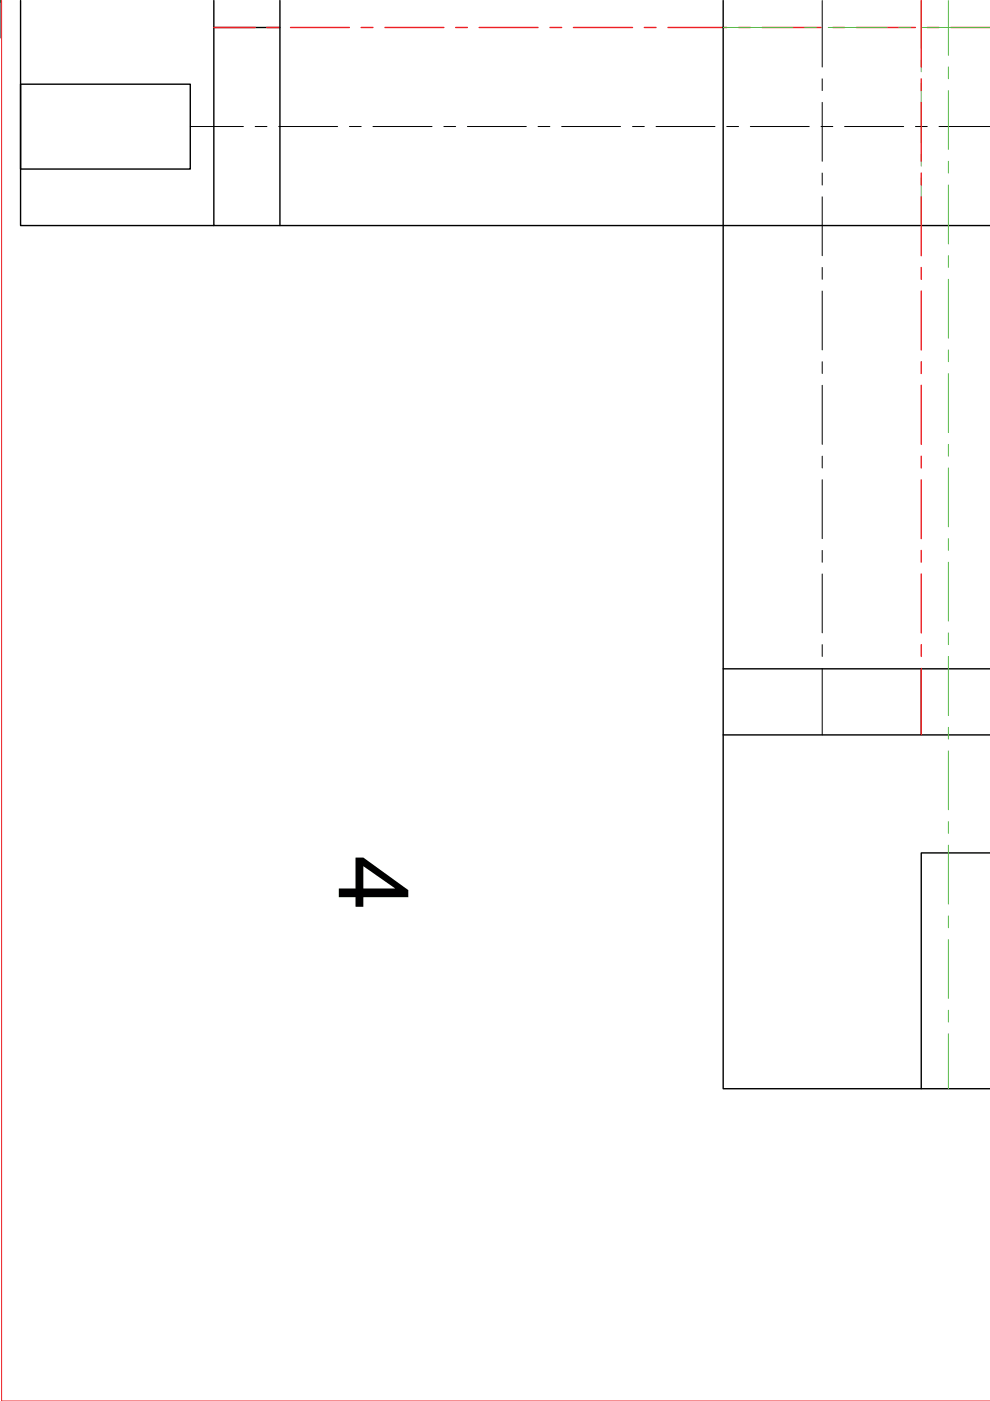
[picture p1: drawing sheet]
<svg xmlns="http://www.w3.org/2000/svg" width="210mm" height="297mm" viewBox="0 0 210 297" stroke-linecap="round" stroke-linejoin="round" font-family="sans-serif">
<defs><g id="words">
<text font-size="21" x="71.8" y="181.3" transform="rotate(90 71.8 181.3)">4</text>
</g></defs>
<!-- layer: 0 -->
<g fill="none" stroke="#58ba48" stroke-width=".21">
<path d="M0 .1v.4M153.3 5.8h14.8M170.6 5.8h2.5M175.6 5.8h12.5M190.6 5.8h2.5M195.3 .1v10.1M195.3 12.7v2.5M195.3 17.7v12.5M195.6 5.8h14.3M201.1 .1v11.6M201.1 14.2v2.5M201.1 19.2v12.5"/>
<path d="M195.3 32.7v2.5M195.3 37.7v10.1M201.1 34.2v2.5M201.1 39.2v12.5M201.1 54.2v2.5M201.1 59.2v12.5M201.1 74.2v2.5M201.1 79.2v12.5M201.1 94.2v2.5M201.1 99.2v12.5M201.1 114.2v2.5M201.1 119.2v12.5"/>
<path d="M201.1 134.2v2.5M201.1 139.2v12.5M201.1 154.2v2.5M201.1 159.2v12.5M201.1 174.2v2.5M201.1 179.2v12.5M201.1 194.2v2.5M201.1 199.2v12.5M201.1 214.2v2.5M201.1 219.2v11.6"/>
</g>
<g fill="none" stroke="#000" stroke-width=".21">
<path d="M0 .1v8M174.3 .1v14.1M174.3 16.7v2.5M40.3 26.8h11.3M54.1 26.8h2.5M59.1 26.8h12.5M74.1 26.8h2.5M79.1 26.8h12.5M94.1 26.8h2.5M99.1 26.8h12.5M114.1 26.8h2.5M119.1 26.8h12.5"/>
<path d="M134.1 26.8h2.5M139.1 26.8h12.5M154.1 26.8h2.5M159.1 26.8h12.5M174.1 26.8h2.5M174.3 21.7v12.5M174.3 36.7v2.5M179.1 26.8h12.5M194.1 26.8h2.5M199.1 26.8h10.8M174.3 41.7v12.5M174.3 56.7v2.5"/>
<path d="M174.3 61.7v12.5M174.3 76.7v2.5M174.3 81.7v12.5M174.3 96.7v2.5M174.3 101.7v12.5M174.3 116.7v2.5M174.3 121.7v12.5M174.3 136.7v2.5M174.3 141.7v14.1"/>
</g>
<path d="M4.4 17.9h35.9v17.9h-35.9zM4.4 .1v47.7h40.9M45.3 .1v47.7h164.6M45.3 5.8h14.1M59.4 .1v47.7M153.3 .1v155.7h56.6M153.3 155.8v75h42M153.3 141.8h56.6M195.3 141.8v14M209.9 180.8h-14.6v50h14.6" fill="none" stroke="#000" stroke-width=".3"/>
<g fill="none" stroke="#ed1f24" stroke-width=".3">
<path d="M45.3 5.8h8.8M56.6 5.8h2.5M61.6 5.8h12.5M76.6 5.8h2.5M81.6 5.8h12.5M96.6 5.8h2.5M101.6 5.8h12.5M116.6 5.8h2.5M121.6 5.8h12.5M136.6 5.8h2.5M141.6 5.8h12.5M156.6 5.8h2.5"/>
<path d="M161.6 5.8h12.5M176.6 5.8h2.5M181.6 5.8h12.5M195.3 .1v14.1M195.3 16.7v2.5M196.6 5.8h2.5M201.6 5.8h8.3M195.3 21.7v12.5M195.3 36.7v2.5M195.3 41.7v12.5M195.3 56.7v2.5M195.3 61.7v12.5"/>
<path d="M195.3 76.7v2.5M195.3 81.7v12.5M195.3 96.7v2.5M195.3 101.7v12.5M195.3 116.7v2.5M195.3 121.7v12.5M195.3 136.7v2.5M195.3 141.7v14.1"/>
</g>
<path d="M.3 .1v296.9h209.6" fill="none" stroke="#ed1f24" stroke-width=".21"/>
<use href="#words"/>
</svg>
